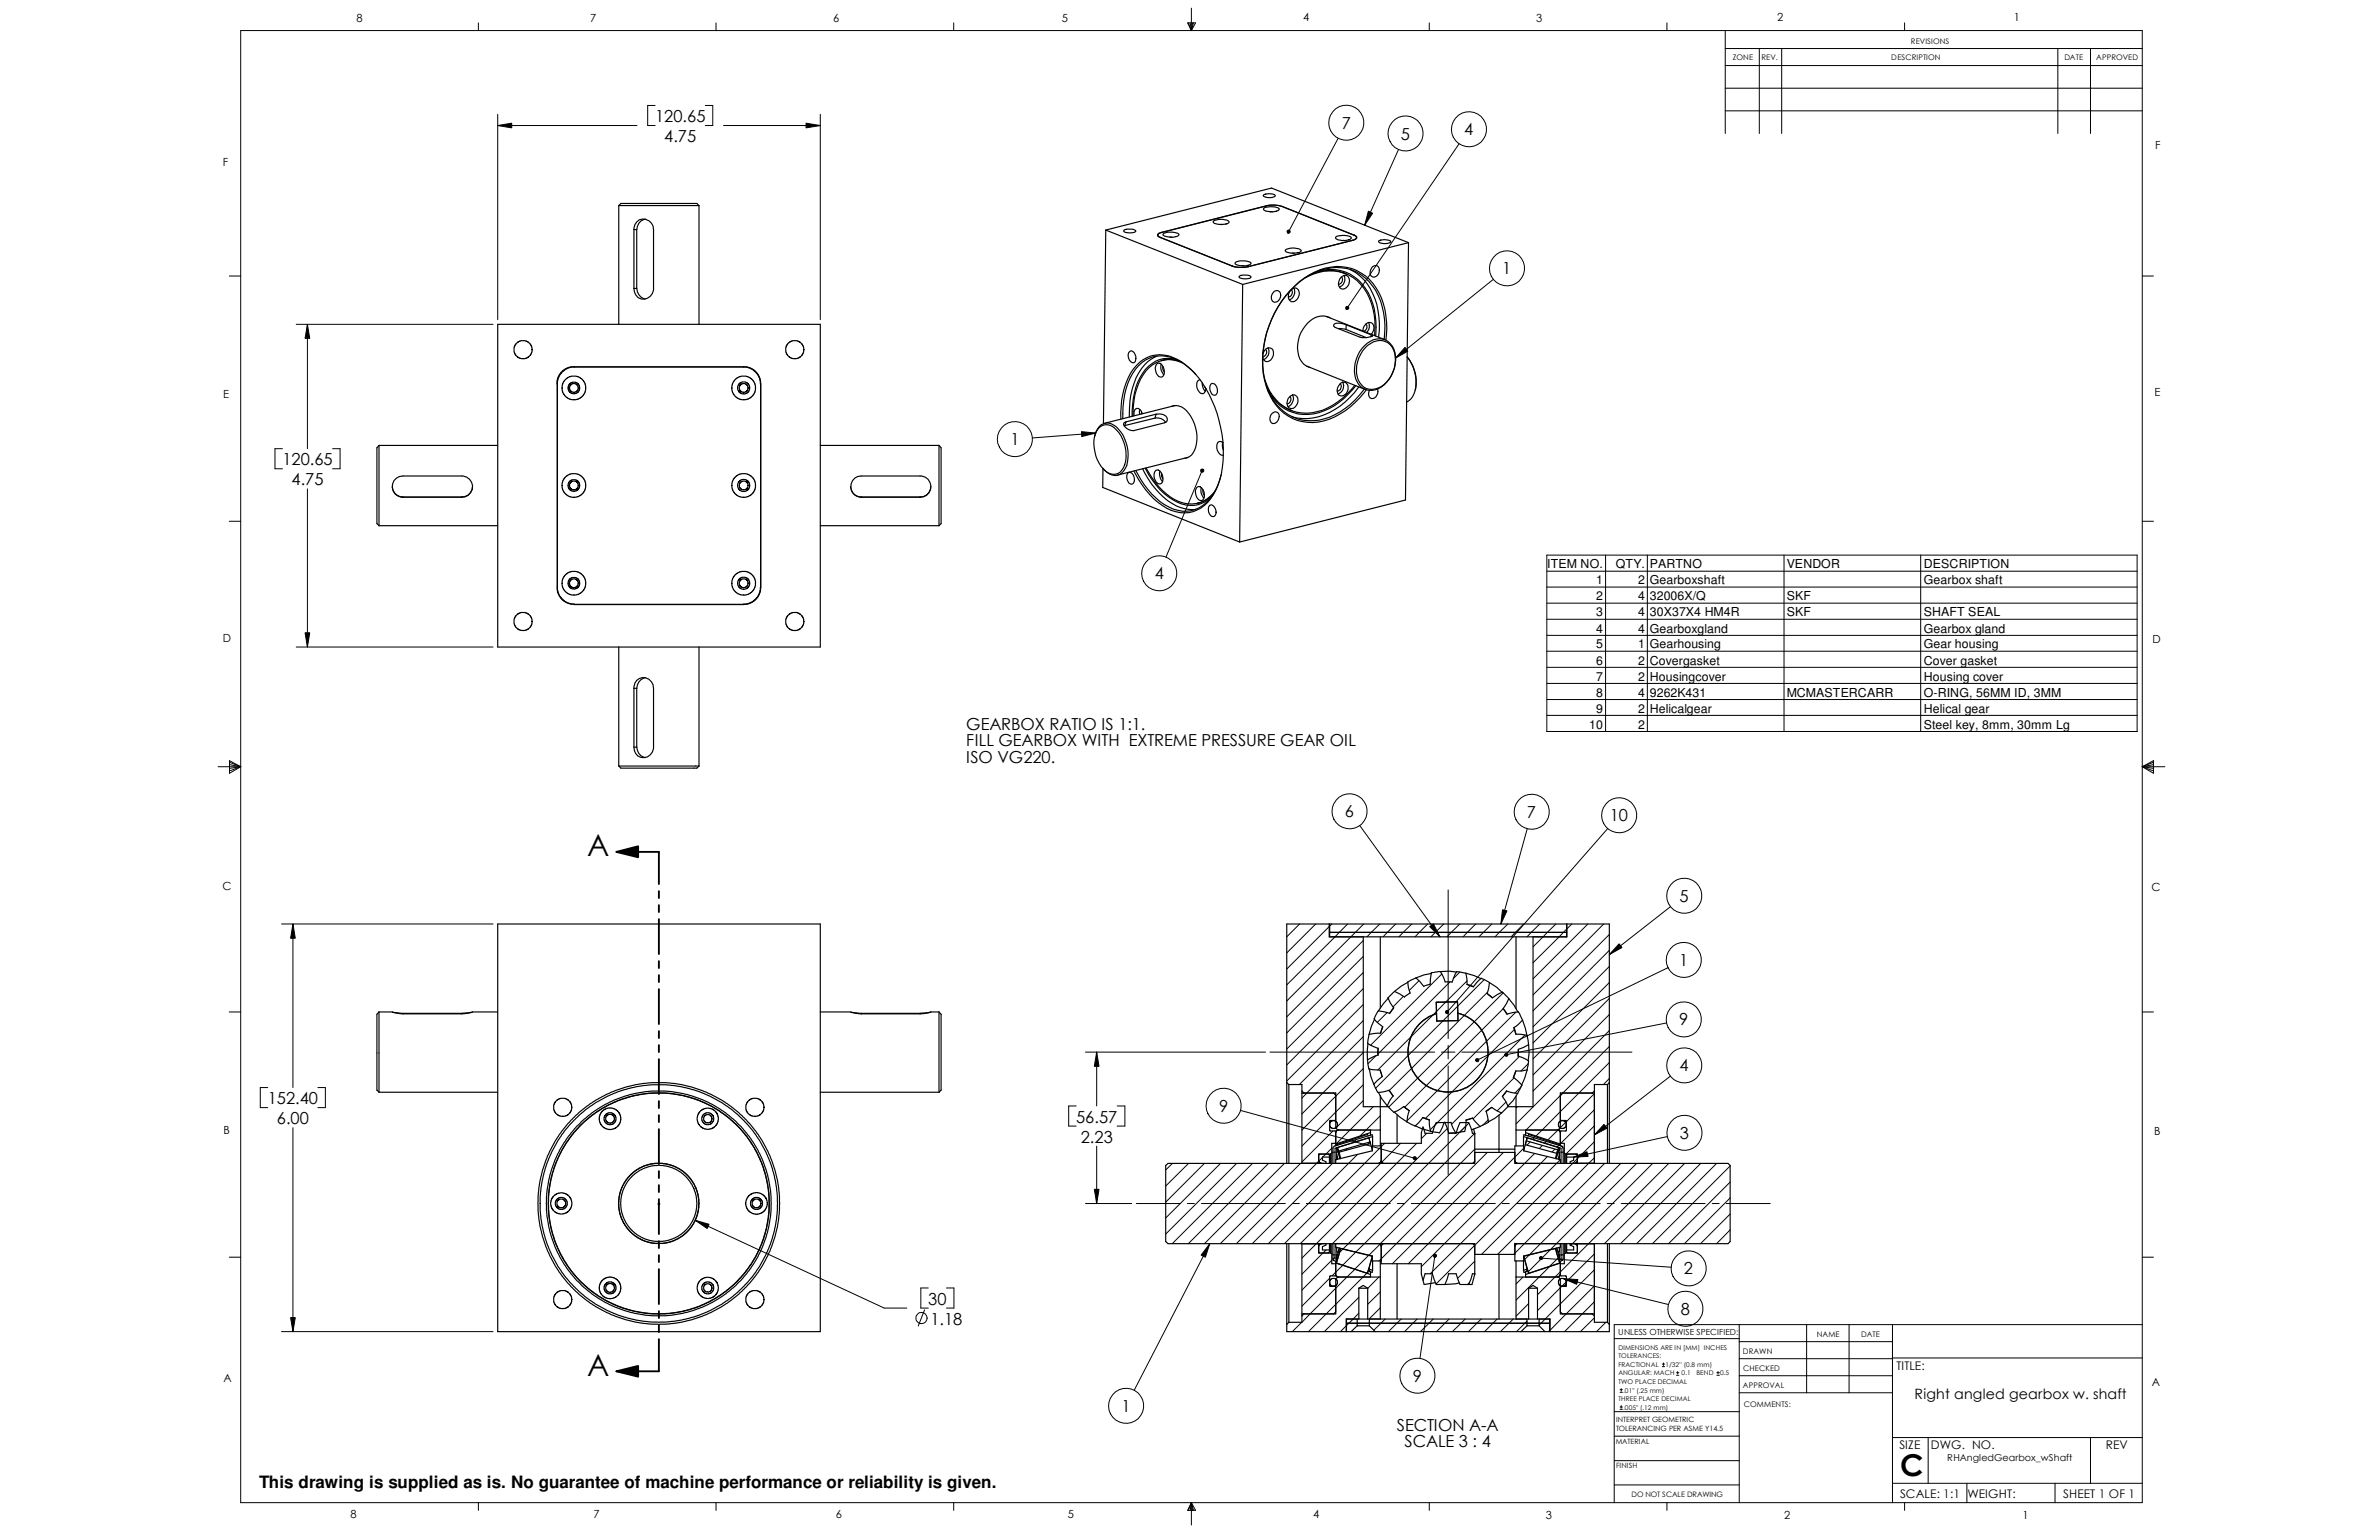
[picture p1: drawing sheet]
<svg xmlns="http://www.w3.org/2000/svg" width="432mm" height="279mm" viewBox="0 0 432 279" stroke-linecap="round" stroke-linejoin="round" font-family="sans-serif">
<defs><g id="words">
<g font-size="5.5">
<text x="106.6" y="155.4">A</text>
<text x="106.6" y="249.6">A</text>
<text x="344.9" y="267.7">C</text>
</g>
<text font-size="3.1" x="47" y="270">This drawing is supplied as is. No guarantee of machine performance or reliability is given.</text>
<g font-size="3">
<text x="118.9" y="22.1">120.65</text>
<text x="243.5" y="23.4">7</text>
<text x="120.6" y="25.8">4.75</text>
<text x="254.3" y="25.3">5</text>
<text x="265.8" y="24.6">4</text>
<text x="272.7" y="49.8">1</text>
<text x="183.4" y="80.8">1</text>
<text x="51.3" y="84.4">120.65</text>
<text x="52.9" y="88.1">4.75</text>
<text x="209.6" y="105.1">4</text>
<text x="175.4" y="132.5">GEARBOX RATIO IS 1:1.</text>
<text x="175.4" y="135.4">FILL GEARBOX WITH EXTREME PRESSURE GEAR OIL</text>
<text x="175.4" y="138.3">ISO VG220.</text>
<text x="244.1" y="148.3">6</text>
<text x="277.2" y="148.4">7</text>
<text x="292.2" y="149">10</text>
<text x="304.8" y="163.6">5</text>
<text x="304.8" y="175.3">1</text>
<text x="304.8" y="186.1">9</text>
<text x="304.8" y="194.4">4</text>
<text x="48.6" y="200.3">152.40</text>
<text x="50.2" y="204">6.00</text>
<text x="195.3" y="203.7">56.57</text>
<text x="221.3" y="201.7">9</text>
<text x="196.2" y="207.3">2.23</text>
<text x="304.9" y="206.6">3</text>
<text x="305.6" y="231.2">2</text>
<text x="168.5" y="236.7">30</text>
<text x="305.1" y="238.5">8</text>
<text x="168.9" y="240.3">1.18</text>
<text x="256.4" y="250.7">9</text>
<text x="203.6" y="256.2">1</text>
<text x="253.5" y="259.6">SECTION A-A</text>
<text x="254.9" y="262.5">SCALE 3 : 4</text>
</g>
<text font-size="2.6" x="347.5" y="253.7">Right angled gearbox w. shaft</text>
<g font-size="2.2">
<text x="280.8" y="103.1">ITEM NO.</text>
<text x="289.7" y="106">1</text>
<text x="293.3" y="103.1">QTY. PARTNO</text>
<text x="297.3" y="106">2 Gearboxshaft</text>
<text x="324.3" y="103.1">VENDOR</text>
<text x="349.2" y="106">Gearbox shaft</text>
<text x="349.2" y="103.1">DESCRIPTION</text>
<text x="289.7" y="108.9">2</text>
<text x="289.7" y="111.8">3</text>
<text x="297.3" y="108.9">4 32006X/Q</text>
<text x="297.3" y="111.8">4 30X37X4 HM4R</text>
<text x="324.3" y="108.9">SKF</text>
<text x="324.3" y="111.8">SKF</text>
<text x="349.2" y="111.8">SHAFT SEAL</text>
<text x="289.7" y="114.8">4</text>
<text x="289.7" y="117.6">5</text>
<text x="297.3" y="114.8">4 Gearboxgland</text>
<text x="297.3" y="117.6">1 Gearhousing</text>
<text x="349.2" y="114.8">Gearbox gland</text>
<text x="349.2" y="117.6">Gear housing</text>
<text x="289.7" y="120.6">6</text>
<text x="289.7" y="123.5">7</text>
<text x="297.3" y="120.6">2 Covergasket</text>
<text x="297.3" y="123.5">2 Housingcover</text>
<text x="349.2" y="120.6">Cover gasket</text>
<text x="349.2" y="123.5">Housing cover</text>
<text x="289.7" y="126.4">8</text>
<text x="289.7" y="129.3">9</text>
<text x="297.3" y="126.4">4 9262K431</text>
<text x="297.3" y="129.3">2 Helicalgear</text>
<text x="324.3" y="126.4">MCMASTERCARR</text>
<text x="349.2" y="129.3">Helical gear</text>
<text x="349.2" y="126.4">O-RING, 56MM ID, 3MM</text>
<text x="288.5" y="132.2">10</text>
<text x="297.3" y="132.2">2</text>
<text x="349.2" y="132.2">Steel key, 8mm, 30mm Lg</text>
<text x="344.2" y="248.6">TITLE:</text>
<text x="344.8" y="262.9">SIZE</text>
<text x="350.5" y="262.9">DWG. NO.</text>
<text x="382.2" y="263">REV</text>
<text x="344.9" y="271.7">SCALE: 1:1</text>
<text x="357.1" y="271.7">WEIGHT:</text>
<text x="374.5" y="271.7">SHEET 1 OF 1</text>
</g>
<g font-size="2">
<text x="64.7" y="3.9">8</text>
<text x="107.1" y="3.9">7</text>
<text x="151.2" y="3.9">6</text>
<text x="192.7" y="3.9">5</text>
<text x="236.6" y="3.9">4</text>
<text x="278.8" y="3.9">3</text>
<text x="322.5" y="3.9">2</text>
<text x="365.5" y="3.9">1</text>
<text x="391.2" y="27.1">F</text>
<text x="40.4" y="30.1">F</text>
<text x="391" y="71.9">E</text>
<text x="40.5" y="72.1">E</text>
<text x="40.4" y="116.5">D</text>
<text x="390.7" y="116.7">D</text>
<text x="40.4" y="161.5">C</text>
<text x="390.5" y="161.7">C</text>
<text x="40.6" y="205.8">B</text>
<text x="391" y="205.9">B</text>
<text x="40.6" y="250.8">A</text>
<text x="390.6" y="251.5">A</text>
<text x="63.6" y="275.5">8</text>
<text x="107.7" y="275.5">7</text>
<text x="151.7" y="275.5">6</text>
<text x="193.8" y="275.5">5</text>
<text x="238.3" y="275.5">4</text>
<text x="280.6" y="275.5">3</text>
<text x="323.8" y="275.5">2</text>
<text x="367.1" y="275.5">1</text>
</g>
<text font-size="1.7" x="353.4" y="265.1">RHAngledGearbox_wShaft</text>
<text font-size="1.5" x="293.7" y="242.2">UNLESS OTHERWISE SPECIFIED:</text>
<g font-size="1.4">
<text x="314.5" y="10.9">ZONE</text>
<text x="319.7" y="10.9">REV.</text>
<text x="343.3" y="10.9">DESCRIPTION</text>
<text x="346.8" y="8">REVISIONS</text>
<text x="374.7" y="10.9">DATE</text>
<text x="380.5" y="10.8">APPROVED</text>
<text x="316.4" y="245.6">DRAWN</text>
<text x="329.8" y="242.5">NAME</text>
<text x="337.8" y="242.6">DATE</text>
<text x="316.4" y="251.8">APPROVAL</text>
<text x="316.4" y="248.8">CHECKED</text>
<text x="316.5" y="255.3">COMMENTS:</text>
<text x="296.1" y="271.6">DO NOT SCALE DRAWING</text>
</g>
<g font-size="1.3">
<text x="293.3" y="262">MATERIAL</text>
<text x="293.3" y="258">INTERPRET GEOMETRIC</text>
<text x="293.3" y="259.7">TOLERANCING PER ASME Y14.5</text>
<text x="293.3" y="266.4">FINISH</text>
</g>
<g font-size="1.2">
<text x="293.8" y="244.9">DIMENSIONS ARE IN [MM] INCHES</text>
<text x="293.8" y="246.5">TOLERANCES:</text>
<text x="293.8" y="248">FRACTIONAL</text>
<text x="293.8" y="249.6">ANGULAR: MACH</text>
<text x="293.8" y="251.1">TWO PLACE DECIMAL</text>
<text x="302.3" y="248">1/32'' (0.8 mm)</text>
<text x="305.2" y="249.6">0.1</text>
<text x="307.9" y="249.6">BEND</text>
<text x="312.2" y="249.6">0.5</text>
<text x="293.8" y="254.2">THREE PLACE DECIMAL</text>
<text x="294.6" y="252.6">.01&quot; (.25 mm)</text>
<text x="294.6" y="255.8">.005&quot; (.12 mm)</text>
</g>
</g></defs>
<g fill="none" stroke="#000" stroke-width=".18">
<path d="M43.7 5.5h345.1v267.1h-345.1zM86.8 4.1v1.4M118.9 19.1h-1.3v3.7h1.3M128 19.1h1.4v3.7h-1.4M130 4.1v1.4M173.1 4.1v1.4M215.6 4.1h1.4l-.8 1.4zM215.7 4.1l.5 1.4M216 4.1l.2 1.4M216.2 1.5v4M216.5 4.1l-.3 1.4M216.6 4.1l-.4 1.4"/>
<path d="M259.4 4.1v1.4M302.6 4.1v1.4M313.1 11.9h75.7M313.1 16h75.7M313.1 8.8h75.7M313.1 5.5v18.7M319.3 8.8v15.4M323.4 8.8v15.4M345.7 4.1v1.4M373.5 8.8v15.4M379.4 8.8v15.4M90.3 22.8l2.6-.4v.8z"/>
<path d="M90.3 22.8h25.3M90.3 20.7v37.3M131.3 22.8h17.6M146.3 22.4l2.6 .4-2.6 .4zM148.9 20.7v37.3M242.9 25.1l-9 16.9M248.4 38.3l.7 .4-1.4 2.2zM253.8 27.1l-6.1 13.8M264.8 26.1l-20.3 29.8M313.1 20.1h75.7M41.6 50.1h2.1M53.8 58.8h35.7"/>
<path d="M55.8 58.8l.4 2.6h-.8zM55.8 58.8v22.6M233.7 41.8a.29 .29 0 0 1 .4 .1 .29 .29 0 0 1-.1 .4h-.2l.1-.3-.1 .3-.2-.2zM244.3 55.6a.29 .29 0 0 1 .4 .1 .29 .29 0 0 1 0 .4 .29 .29 0 0 1-.4 0l.2-.2-.2 .2v-.1zM271.1 50.7l-17.8 14.3M388.8 50.1h2.1M196.3 78.3l2.6 .3-2.6 .6zM198.9 78.6l-11.5 .9M255 63l.5 .7-2.2 1.3zM41.6 94.6h2.1M51.3 81.4h-1.4v3.6h1.4M55.8 88.7v28.7"/>
<path d="M60.4 81.4h1.3v3.6h-1.3M217.9 85.3l.4-.2-.1 .3 .1-.3 .2 .2v.2l-.3 .2-.3-.2zM218.2 85.4l-6.6 15.7M388.8 94.6h2.1M53.8 117.4h35.7M55.4 114.8h.8l-.4 2.6zM280.8 100.7h107.1v32h-107.1zM280.8 103.6h107.1M280.8 106.5h107.1M280.8 109.4h107.1M280.8 112.4h107.1M280.8 115.3h107.1"/>
<path d="M280.8 118.2h107.1M291.4 100.7v32M299 100.7v32M323.8 100.7v32M348.6 100.7v32M39.6 139.1h4.1M41.7 138l2 1.1-2 1.2zM41.7 138.3l2 .8M41.7 138.7l2 .4M43.7 139.1l-2 .8M43.7 139.1l-2 .3M280.8 121.1h107.1"/>
<path d="M280.8 124h107.1M280.8 126.9h107.1M280.8 129.8h107.1M388.8 139.1h4.1M388.8 139.1l2.1 .3M388.8 139.1l2.1 .8M388.8 139.1l2.1-1.1v2.3zM390.9 138.7l-2.1 .4M390.9 138.3l-2.1 .8M246.8 149.8l14.6 20.2M277.2 150.4l-4.8 17.2M291.8 150.3l-29.1 33.3"/>
<path d="M51.1 167.6h38.4M53.2 167.6l.4 2.6h-.9zM53.2 167.6v29.7M235.9 167.6l-2.3 2.4M238.8 167.6l-5.2 5.3M241.3 168.1l-7.7 7.7M241.7 167.6l-.4 .4M244.6 167.6l-11 11.1M247.4 170.6l-13.8 13.9M247.4 173.5l-13.8 13.9M247.4 176.4l-13.8 13.9M247.4 179.4l-13.8 13.8"/>
<path d="M247.5 167.6l-13.9 14M250.4 167.6l-2.3 2.4M253.3 167.6l-2.3 2.4M256.2 167.6l-2.3 2.4M257.6 177.9l-1.8 1.8M259.1 167.6l-2.3 2.4M259.5 168.1l.7-.5 1.2 2.4zM261.7 176.7l-12.9 13M262 167.6l-2.3 2.4M262.8 161.5v26.9M263.2 178.1l-13.1 13.1M265 167.6l-2.4 2.4"/>
<path d="M265 176.4l-1.2 1.1M266.3 178l-3.9 3.8M267.8 167.6l-2.2 2.4M269.4 177.8l-19.7 19.6M270.8 167.6l-2.4 2.4M272.7 165.1l.8 .2-1.1 2.3zM273.7 167.6l-2.3 2.4M276.6 167.6l-2.3 2.4M279.5 167.6l-2.3 2.4M282.4 167.6l-4.1 4.2M284.4 168.6l-6.1 6.1M285.3 167.6l-.9 .9"/>
<path d="M288.2 167.6l-9.9 10M291.1 167.6l-12.8 12.9M292.1 169.5l-13.8 13.9M292.1 175.3l-13.8 13.9M292.1 178.3l-13.8 13.8M292.1 172.4l-13.8 13.9M293.9 171.2l.5 .7-2.3 1.3zM302.8 175.6l-34.7 16.7M303.2 164.5l-11.1 8.7M41.6 183.6h2.1M48.6 197.3h-1.4v3.7h1.4M57.7 197.3h1.4v3.7h-1.4"/>
<path d="M197 190.9h32.7M199.1 190.9l.4 2.6h-.9zM199.1 190.9v9.8M230.5 190.9h29.9M237.2 198.3l-.9 .9M240.1 198.3l-3.8 3.8M247.4 182.2l-13.8 13.9M247.4 191l-7.3 7.3M247.4 193.9l-11.1 11.1M247.4 199.7l-4.9 4.9M247.4 196.8l-11.1 11.1M247.4 185.2l-11.6 11.6"/>
<path d="M247.4 188.1l-10.2 10.2M249.8 191.5l-1.5 1.5M251.8 183.7l-1.8 1.8M254.7 180.8l-1.8 1.9M261.6 190.9h2.5M262.4 181.8l-12.3 12.3M262.4 183.4l.2-.1 .2 .1 .1 .4-.2 .1-.2-.1 .2-.2-.2 .2zM262.8 189.7v2.4M262.8 193.4v19.7M265.3 190.9h30.9M267.8 192.2l.4-.1 .2 .3-.1 .2h-.2l-.2-.2 .2-.1-.2 .1zM270 180l-17.9 17.9"/>
<path d="M272.8 180.1l-20.7 20.8M272.9 183l-18 17.9M273.2 191.2a.28 .28 0 0 1 .4 0 .28 .28 0 0 1-.1 .4 .28 .28 0 0 1-.4-.2l.3-.1-.3 .1zM273.3 199.9l-1.6 1.6M274.8 195.6l-7.4 7.4M274.9 186.7l-16.2 16.2M275.1 183.6l-19.7 19.8M275.8 191.7l-12.3 12.3M276.1 197.1l-1.1 1.2M276.8 187.8l-17.2 17.2M277.4 193l-1.3 1.3M283.2 198.8l-6.3 6.3"/>
<path d="M286.6 198.3l-7.8 7.8M289.4 198.4l-5.1 5.1M292.1 181.1l-13.8 13.9M292.1 187l-16.9 16.9M292.1 189.9l-8.9 8.9M292.1 192.8l-5.5 5.5M292.1 184.1l-13.8 13.9M292.1 195.7l-1.1 1.1M302.5 185.6l-29.1 5.7M303.2 195.2l-13.8 10.7M388.8 183.6h2.1M53.2 204.6v37"/>
<path d="M119.5 218.4h.3M119.5 218.2l.3 .3M119.6 218.2v.3M119.7 218.2l-.3 .3M195.3 200.7h-1.3v3.6h1.3M197 218.4h8.4M198.6 215.8h.9l-.4 2.6zM199.1 207.9v10.5M202.8 200.7h1.4v3.6h-1.4M206.2 218.4h8M212.8 211.1l-1.2 1.2M215.5 218.4h1.3"/>
<path d="M215.7 211.1l-4.1 4.1M218.1 218.4h15.2M218.6 211.1l-7 7M221.5 211.1l-9.9 9.9M224.5 211.1l-12.9 12.8M225.2 201.5l31.6 8.6M227.3 211.1l-14.5 14.5M230.3 211.1l-14.6 14.5M233.1 211.1l-14.5 14.5M234.6 218.4h1.2M236.1 211.1l-14.6 14.5M237.1 218.4h15.2"/>
<path d="M239 211.1l-14.6 14.5M240 210l-1 1M241.7 208.3l-1.6 1.6M241.9 211.1l-14.6 14.5M241.9 205.2l-5.6 5.6M242.5 210.4l-.1 .1M244.6 208.4l-.4 .3M246.2 206.7l-.6 .6M246.4 209.5l-16.2 16.1M248.6 207.2l-.4 .4M249.3 200.8l-6.8 6.8M250.5 202.4l-3.7 3.7"/>
<path d="M250.6 211.1l-14.6 14.5M251.3 207.4l-18.2 18.2M253.6 218.4h1.3M254.2 207.4l-3.4 3.4M256.2 218.4h15.2M256.5 210l.3-.2 .2 .2v.2l-.2-.1 .2 .1a.28 .28 0 0 1-.3 .2 .28 .28 0 0 1-.2-.4zM257.1 207.4l-18.2 18.2M259 205.6l-1 1M262.7 204.8l-20.8 20.8M266.6 203.8l-23.5 23.4M267.7 205.6l-24 23.9M267.7 208.5l-17.2 17.1"/>
<path d="M270 209.1l-19.7 19.7M270.1 203.2l-1 1M272.7 218.4h1.2M272.9 209.1l-20.2 20.2M275.2 218.4h15.2M275.4 200.8l-.2 .2M276.6 208.3l-21 21M277.7 207.2l-.5 .6M278.5 206.4l-.3 .3M278.5 209.3l-20.5 20.5M280 207.8l-.6 .6M280.7 207.1l-.3 .3"/>
<path d="M280.8 209.8l-21.2 21.3M282.2 208.5l-.5 .5M282.9 207.8l-.3 .3M283.2 210.4l-15.5 15.5M283.2 204.6l-2.2 2.2M283.2 207.5v.1M284.2 203.6l-1 1M285.6 209.9l2.4-.9 .2 .8zM288.3 211.1l-16.5 16.5M289.4 201.3l-6.1 6.1M289.4 207.1l-20.5 20.5M289.4 204.3l-5.2 5.1"/>
<path d="M289.4 210.1l-1 .9M291.1 204l.6 .7-2.3 1.2zM291.3 211.1l-16.6 16.5M291.7 218.4h1.3M294.2 211.1l-17.5 17.4M294.3 218.4h15.2M297.1 211.1l-15.7 15.6M300 211.1l-14.9 14.8M302.6 206.2l-17 3.7M302.9 211.1l-14.6 14.5M305.8 211.1l-14.6 14.5M308.7 211.1l-14.6 14.5"/>
<path d="M310.8 218.4h1.2M311.6 211.1l-14.5 14.5M313.3 218.4h8M314 211.5l-14.1 14.1M314 214.5l-11.1 11.1M314 217.3l-8.3 8.3M41.6 228.1h2.1M52.7 239.1h.9l-.4 2.5zM126.2 221.4l2.5 .7-.3 .8zM126.2 221.4l34.3 15.9h4.1M167.8 237.7l-1.1 2.9M168.5 233.7h-1.4v3.6h1.4"/>
<path d="M171.8 233.7h1.3v3.6h-1.3M219.6 225.6l-.8 2.5-.8-.4zM219.6 225.6l-13.7 26.6M236.3 239.9l-1.7 1.7M238.9 225.7l-2.6 2.6M240.7 226.8l-4.4 4.4M241.3 231.9l-5 5.1M241.7 228.6l-5.4 5.5M242.3 228l-.4 .4M243.7 229.6l-1.9 1.9M245.9 230.3l-9.6 9.6M246.6 238.3l-2.2 2.2"/>
<path d="M246.6 235.4l-6.2 6.2M248.2 230.8l-10.7 10.8M248.4 227.8l-2.5 2.5M248.7 230.3l-.2 .2M250.3 231.7l-2.1 2.1M250.5 225.7l-2 2.1M250.5 237.3l-2 2M250.5 234.4l-2.3 2.2M251.4 239.3l-2.1 2M254.3 239.3l-2.3 2.3M257.2 239.3l-2.3 2.3M260.1 239.3l-2.3 2.3"/>
<path d="M260.2 227.7l.3-.2-.1 .3 .1-.3a.28 .28 0 0 1 .2 .5 .28 .28 0 0 1-.5-.1zM260.4 227.8l-2.7 18.7M263 239.3l-2.3 2.3M265.9 239.3l-2.3 2.3M266.7 232.7l-.3 .3M267.6 226l-7 7M267.7 228.8l-3.2 3.1M268.9 239.3l-2.4 2.3M271.7 239.3l-2.2 2.3M274.7 239.3l-2.4 2.3M276.4 231.7l-1.2 1.3M276.6 228.7l-.2 .1"/>
<path d="M276.9 231.2h.1M277.2 239.7l-1.9 1.9M277.5 236.5l-2.3 2.3M279.4 228.1a.28 .28 0 0 1 .5 0 .28 .28 0 0 1-.1 .4l-.3-.1-.1-.2 .3 .1zM279.7 228.3l23.7 1.6M281.3 229.8l-6.1 6.1M281.4 226.7l-4 4.1M282.8 228.2l-1.5 1.5M283.2 236.5l-3.8 3.9M283.4 227.7h-.1M283.8 232l2.6 .2-.2 .8zM283.8 232l19.1 4.7"/>
<path d="M288.3 225.7l-9.2 9.2M289.4 227.5l-10.3 10.3M289.4 230.4l-6.2 6.2M289.4 236.2l-5.4 5.4M289.4 233.3l-8.1 8M289.4 239.1l-2.5 2.5M291.5 239.9l-1.7 1.7M314 220.3l-5.3 5.3M314 223.1l-2.4 2.5M388.8 228.1h2.1M51.1 241.6h38.4M244.3 240.5l-1 1.1"/>
<path d="M281.3 241.4l-.2 .2M293 242.9h22.7M293 256.1h22.7M294 252.6h.5M294 252.1h.5M294 255.7h.5M294 255.3h.5M294.3 251.9v.5M294.3 255v.5M301.7 247.9h.4M301.7 247.5h.4M301.9 247.3v.4"/>
<path d="M304.3 249.5h.4M304.3 249h.4M304.5 248.8v.5M311.6 249.5h.5M311.6 249h.5M311.8 248.8v.5M315.7 240.3v32.3M315.7 249.6h27.8M315.7 246.5h27.8M315.7 243.4h27.8M315.7 252.7h27.8M327.9 240.3v12.4"/>
<path d="M335.6 240.3v12.4M343.5 240.3v32.3M343.5 246.4h45.3M388.8 240.3h-95.8v32.3M86.8 272.6v1.4M130 272.6v1.4M173.1 272.6v1.4M216.2 272.6v4.1M216.2 272.6l.8 1.4h-1.4zM216.2 272.6l.4 1.4M216.2 272.6l-.5 1.4M216.2 272.6l-.2 1.4"/>
<path d="M216.2 272.6l.3 1.4M259.4 272.6v1.4M293 269.4h22.7M293 265h22.7M293 260.6h22.7M302.6 272.6v1.4M343.5 269.1h45.3M343.5 260.8h45.3M345.7 272.6v1.4M350 260.8v8.3M357 269.1v3.5M373 269.1v3.5"/>
<path d="M379.4 260.8v8.3"/>
<circle cx="244.3" cy="22.3" r="3.2"/>
<circle cx="255.1" cy="24.2" r="3.2"/>
<circle cx="266.6" cy="23.5" r="3.2"/>
<circle cx="273.5" cy="48.7" r="3.2"/>
<circle cx="184.2" cy="79.7" r="3.2"/>
<circle cx="210.4" cy="104" r="3.2"/>
<circle cx="244.9" cy="147.2" r="3.2"/>
<circle cx="278" cy="147.3" r="3.2"/>
<circle cx="293.9" cy="147.9" r="3.2"/>
<circle cx="305.6" cy="174.2" r="3.2"/>
<circle cx="305.7" cy="162.5" r="3.2"/>
<circle cx="305.6" cy="185" r="3.2"/>
<circle cx="305.7" cy="193.3" r="3.2"/>
<circle cx="222.1" cy="200.6" r="3.2"/>
<circle cx="305.7" cy="205.5" r="3.2"/>
<circle cx="167.2" cy="239.1" r="1.03"/>
<circle cx="305.9" cy="237.4" r="3.2"/>
<circle cx="306.5" cy="230.1" r="3.2"/>
<circle cx="204.4" cy="255.1" r="3.2"/>
<circle cx="257.3" cy="249.6" r="3.2"/>
</g>
<g fill="none" stroke="#000" stroke-width=".21">
<path d="M112.3 37.3v21.5M112.3 37.3l.4-.4h13.8l.4 .4M112.3 37.3h14.6M117.1 39.8a1.87 1.87 0 0 0-1.5 1.9M126.9 37.3v21.5M229.3 35.4a2.01 2.01 0 0 1 2.2 .1 1.9 1.9 0 0 1-2.2 0zM229.4 37.8a3.2 3.2 0 0 1 2.8 0v.2a2.36 2.36 0 0 1-2.9-.1zM229.8 37.3l1.6-.1 1.3 .3M229.8 37.3h.1M229.8 37.3l-19 4.9M230.5 38.4h.4M232.7 37.5h.1"/>
<path d="M232.7 37.5l13.1 5.2M90.3 58.8h58.6v58.6h-58.6zM115.1 41.7a1.78 1.78 0 0 1 1.7-2 1.78 1.78 0 0 1 1.8 2v10.6a1.79 1.79 0 0 1-1.8 2 1.79 1.79 0 0 1-1.7-2M115.1 41.7v10.6M115.1 41.7h.5M115.1 52.3h.5M115.6 52.3a2.08 2.08 0 0 0 1.5 2M115.6 41.7v10.6M200.7 41.7l24.9 9.9M200.7 41.7l30.1-7.6 24.9 9.9M200.7 41.7l-.4 35.2M204 41.8a1.89 1.89 0 0 1 2.2 .2 2.13 2.13 0 0 1-2.2 0z"/>
<path d="M210.1 42.6v.2M210.6 43.1l-.5-.4 .1-.2 .4-.3 19.2-4.8a4.9 4.9 0 0 1 2.9 .1l13.3 5.3 .2 .3-.7 .5M210.6 43.1h.1M210.6 43.1l13 5.2M210.8 42.2l-.5 .1-.2 .3 .2 .4 13.3 5.3M210.8 42.2h.1M211.2 42.4a3.1 3.1 0 0 1 2.8 .1v.1a2.41 2.41 0 0 1-2.9-.1zM212.3 43l.4 .1M220.3 40.1a3.1 3.1 0 0 1 2.8 .1v.1a2.11 2.11 0 0 1-2.1 .4 .82 .82 0 0 1-.8-.4zM221.4 40.7h.4M223.6 48.3l1 .2 1.9-.1M223.6 48.3l1.4 .2 1.5-.1"/>
<path d="M223.6 48.3h.1M224.2 47.6a3.1 3.1 0 0 1 2.8 .1l.1 .1a2.41 2.41 0 0 1-2.9 0zM224.9 50.2a2.08 2.08 0 0 1 2.1 0l.1 .1a2.03 2.03 0 0 1-2.2-.1zM225.4 48.2l.4 .1M225.6 51.6l-.6 46.7M226.5 48.4h.1M231.3 52.9a.78 .78 0 0 1 1 0 .78 .78 0 0 1 .1 1 .87 .87 0 0 1-.6 .8 .87 .87 0 0 1-1-.3 1.37 1.37 0 0 1 .5-1.5zM233.3 45.3a2.87 2.87 0 0 1 2.8 .1l.1 .1a2.11 2.11 0 0 1-2.1 .4 .82 .82 0 0 1-.8-.4zM234.4 52.6a.87 .87 0 0 1 1.1-.2 .87 .87 0 0 1 .3 1.2 1.18 1.18 0 0 1-1.7 1 1.46 1.46 0 0 1 .1-1.9M234.4 52.5a.82 .82 0 0 1-.6 1.4M234.5 45.9h.4M234.8 52.3a1.55 1.55 0 0 1-.8 2.1"/>
<path d="M236.9 50.4a8.2 8.2 0 0 1 9.4 .5 11.6 11.6 0 0 1 3.2 10M238.2 49.7a7.9 7.9 0 0 1 6.2 0M239.2 49.2a7.7 7.7 0 0 1 9.6 4.8 14.7 14.7 0 0 1 .9 7M240.7 57.4l10.7 4.2M241.4 57.7a3.5 3.5 0 0 0-4.5 1.4 5.7 5.7 0 0 0-.6 6.5 2.5 2.5 0 0 0 1.5 1.1M242.4 43a3.2 3.2 0 0 1 2.8 .1l.1 .1a2.36 2.36 0 0 1-2.9-.1zM242.9 59.6l1.4 .2M243.4 50.3a.88 .88 0 0 1 1.2-.2 .88 .88 0 0 1 .3 1.1 1.18 1.18 0 0 1-1.7 1.1 1.51 1.51 0 0 1 .2-2zM243.5 50.2a.79 .79 0 0 1 .1 .9 .79 .79 0 0 1-.6 .5M243.6 43.6h.4M243.7 49.4l.5 .3M244 50a1.61 1.61 0 0 1-.9 2.1"/>
<path d="M244.3 59.8l3.7 1.5M244.3 58.9l-.7-.2a1.54 1.54 0 0 0-1.5 .3v.2l.2 .2 4.5 1.8a3.8 3.8 0 0 0 2.3-.2l-.2-.3M244.3 58.9l4.6 1.8M244.3 58.9v.9M245.1 48.9a9.6 9.6 0 0 1 5 7.4 15.4 15.4 0 0 1 .1 4.9M245.5 43.6l-19 4.8M245.8 42.7l.5 .3a.58 .58 0 0 1-.8 .6M245.8 42.7h.1M246.2 43.1v.2M247.9 58.8a.81 .81 0 0 1-.4 1.3M248.4 58.5a1.5 1.5 0 0 1-.3 1.8M248.4 58.5a1.57 1.57 0 0 0-1 1.6"/>
<path d="M248.4 58.5a1.1 1.1 0 0 1 1 .8 1.1 1.1 0 0 1-.4 1.2l-.1 .2M249.2 48.3a.77 .77 0 0 1 1 .1 .77 .77 0 0 1 .1 1 .89 .89 0 0 1-.6 .8 .89 .89 0 0 1-.9-.3 1.6 1.6 0 0 1 .4-1.6zM250.2 43.7a2.08 2.08 0 0 1 2.2 .2 1.9 1.9 0 0 1-2.2 0zM255.7 44l-30.1 7.6M255.7 44l-.6 46.7-30.1 7.6M101.1 69.6l.2-1.1 .6-1 .6-.5 1.2-.5h31.8l1.1 .5 .7 .5 .6 1 .2 1.1v37l-.2 1.1-.6 1-1.2 .8-1.1 .2h-30.8M101.1 69.6v37.5l.4 1 .7 .8 1 .6 1 .1M101.9 67.6l.7-.6 1.2-.4h31.6l1.2 .4 .6 .6 .6 .9 .2 1.2v36.9l-.2 1.1-.8 1.1-.9 .6-1.1 .2h-30.7l-1.2-.2-1.2-.8-.6-.9-.1-.7v-37.8l.1-.7zM198.7 79.2a2.89 2.89 0 0 1 2-2.4 3.6 3.6 0 0 1 3.1 2.2 6.9 6.9 0 0 1 .5 6 2.11 2.11 0 0 1-3.8 .3l-.3-.3M199.3 77.8a2.05 2.05 0 0 1 3.3 .2 6.2 6.2 0 0 1 1 7.3 2.05 2.05 0 0 1-3.3-.2 6.8 6.8 0 0 1-1.3-6.8zM203.5 76.1a14.9 14.9 0 0 1 2.2-9.1 5.9 5.9 0 0 1 8-1.8 15.9 15.9 0 0 1 6.8 8.6 20.9 20.9 0 0 1 .6 14.1 7.2 7.2 0 0 1-5.3 5.1 7.8 7.8 0 0 1-6.4-2.5 18.7 18.7 0 0 1-3.6-5M204.1 77.2l-.1 .1"/>
<path d="M204.4 76.5l-.3 .7M205 63.8a.53 .53 0 0 1 .9 .2 1.46 1.46 0 0 1 0 1.8 1.2 1.2 0 0 1-1.1-.7 1.2 1.2 0 0 1 .2-1.3zM206.9 74.3l-.1 .9M207.2 74.7v.4M207.3 75.1v-.3a.72 .72 0 0 0-.6-.7 .72 .72 0 0 0-.8 .5l-.1 .8M209.6 75.9a1.86 1.86 0 0 1 2 .7M209.6 75.9l-5.5 1.3M209.8 75.1h.2a1.45 1.45 0 0 1 1.9 1l-.2 .5-.3 .1-5.5 1.4a1.9 1.9 0 0 1-2-1.1l.1-.2 .4-.3M209.8 75.1l-5.4 1.4M209.8 75.1l-.2 .8M209.9 66.1a.74 .74 0 0 1 .8-.1 .74 .74 0 0 1 .5 .6 1.32 1.32 0 0 1-.3 1.8 1.23 1.23 0 0 1-1.2-1.3v-.3zM210 64.6a7.5 7.5 0 0 0-4.1 4.9 16.3 16.3 0 0 0-.9 6.1"/>
<path d="M210.7 65.4a5 5 0 0 1 3.3 .1M210.8 66.1l-.1 .1a1.94 1.94 0 0 0 .5 1.8M211.1 66.5v.5l.2 .5M211.3 65.3l-.4 .1M212.7 73.7a2.69 2.69 0 0 1 3.1 1.3 6.5 6.5 0 0 1 .5 7.5l-.8 .6h-.4M213.3 73.6l-12.8 3.2M213.4 65.2a5.6 5.6 0 0 0-6.5 3.3 14.5 14.5 0 0 0-1.4 7M214.6 65.8a5.6 5.6 0 0 0-7.6 3 13.5 13.5 0 0 0-1.3 6.7M217 67.9a8.6 8.6 0 0 0-6.9-3.3 6.4 6.4 0 0 0-5 4 15.3 15.3 0 0 0-1.3 7.3M217.8 68.9a1.11 1.11 0 0 0-.5 1.6 1.22 1.22 0 0 0 1.1 .9 .84 .84 0 0 0 .2-1.3M218.2 69.5l.1 .7 .5 .8M219.8 69.7a.82 .82 0 0 1 1.1 .9 .68 .68 0 0 1 0 .9 .68 .68 0 0 1-.9 0l-.2-.3a1.46 1.46 0 0 1 0-1.5z"/>
<path d="M229.6 68.9a7.8 7.8 0 0 0 11.4 5.1 13.7 13.7 0 0 0 4.9-4.1M229.7 63.4a.8 .8 0 0 1-.5 1.3M230 70.3a7.8 7.8 0 0 0 4.6 4.2M230.2 63.1a1.39 1.39 0 0 0-1 1.1M230.2 63.1a.9 .9 0 0 1 .9 1.3 1.14 1.14 0 0 1-1.6 1l-.3-.5M230.2 63.1a1.49 1.49 0 0 1-.9 2.1M230.8 75.1a.78 .78 0 0 1 1-.3 .78 .78 0 0 1 .3 1.1 .93 .93 0 0 1-1.3 .8 1.25 1.25 0 0 1 0-1.6zM233.8 74.3l.5 .2M234.1 72a.89 .89 0 0 1 1.1-.2 .89 .89 0 0 1 .4 1.1 1.2 1.2 0 0 1-1.7 1.1 1.46 1.46 0 0 1 .2-2zM234.1 71.9a.86 .86 0 0 1-.5 1.4M234.6 71.7a1.61 1.61 0 0 1-.8 2.1M237.2 66.4l10.6 4.3"/>
<path d="M243.2 69.7a.89 .89 0 0 1 1.1-.2 .89 .89 0 0 1 .4 1.1 1.07 1.07 0 0 1-.7 1.1 1.07 1.07 0 0 1-1.2-.3 1.5 1.5 0 0 1 .4-1.7zM243.2 69.6a.82 .82 0 0 1-.5 1.4M243.7 69.3a1.55 1.55 0 0 1-.8 2.2M246.1 70a13.1 13.1 0 0 1-7.7 5.1 7.6 7.6 0 0 1-8-3.7M246.6 70.2a13.1 13.1 0 0 1-9.2 5.7 7.9 7.9 0 0 1-3-.3M247.6 62.7a3.3 3.3 0 0 1 4.4-.7 4.5 4.5 0 0 1 1.1 4.8 5 5 0 0 1-4.6 4 3.3 3.3 0 0 1-2.7-3.4 6.6 6.6 0 0 1 1.8-4.7zM247.8 63.1a3.1 3.1 0 0 1 4.5-.5 5.1 5.1 0 0 1-.2 6.1 3.5 3.5 0 0 1-4.6 1.5 4.7 4.7 0 0 1-.5-5.9zM248.9 60.7l-.1 .4M250 70.6a1.3 1.3 0 0 1-1.1 1.7 1.01 1.01 0 0 1-.3-1.5M251.2 61.6a13.5 13.5 0 0 0-2.1-9.7 8.1 8.1 0 0 0-10.4-2.5 17.7 17.7 0 0 0-9.5 14.7 12.5 12.5 0 0 0 3.2 10 8.6 8.6 0 0 0 10.8 .6 16.6 16.6 0 0 0 4.4-4.1M251.5 61.7a13.3 13.3 0 0 0-3-11 8.7 8.7 0 0 0-10.8-.8 18.7 18.7 0 0 0-8.4 17.8 10.2 10.2 0 0 0 5.4 8.2 9.4 9.4 0 0 0 9.4-1.4 18.3 18.3 0 0 0 3.9-3.8M256.9 70.8a6.8 6.8 0 0 0-1.5-6 6.8 6.8 0 0 1 1 7.2l-.7 .7-.4 .2"/>
<path d="M68.8 80.8l-.4 .4v13.8l.4 .4M68.8 80.8v14.6M68.8 80.8h21.5M68.8 95.4h21.5M71.2 88.3a1.91 1.91 0 0 0 2 1.9M73.2 90.2a1.93 1.93 0 0 1-2-1.9 1.93 1.93 0 0 1 2-1.9h10.6a1.93 1.93 0 0 1 2 1.9 1.93 1.93 0 0 1-2 1.9M73.2 90.2h.1M73.2 90.2h10.6M83.8 90.2h.1M85.8 88.3a1.91 1.91 0 0 1-2 1.9M148.9 80.8h21.5M148.9 95.4h21.5"/>
<path d="M154.4 88.3a1.91 1.91 0 0 0 1.9 1.9M156.3 90.2a1.93 1.93 0 0 1-1.9-1.9 1.93 1.93 0 0 1 1.9-1.9h10.7a1.93 1.93 0 0 1 2 1.9 1.93 1.93 0 0 1-2 1.9M156.3 90.2h.1M156.3 90.2h10.7M167 90.2h.1M169 88.3a1.91 1.91 0 0 1-2 1.9M170.4 80.8v14.6M170.4 80.8l.4 .4v13.8l-.4 .4M200.2 85v3.4l24.8 9.9M204.7 85.8a.82 .82 0 0 1 1.2 .9 .68 .68 0 0 1-.1 .9 .68 .68 0 0 1-.9 0l-.2-.3a1.46 1.46 0 0 1 0-1.5zM206.2 85.4a13.7 13.7 0 0 0 6.8 7 5.9 5.9 0 0 0 7.5-3.3l.8-1.8 .3-1.2M207.4 85a13.3 13.3 0 0 0 7 7.1 5.5 5.5 0 0 0 2.6 .3"/>
<path d="M207.9 85a12 12 0 0 0 7.3 6.6 5.1 5.1 0 0 0 4.6-1.3M208 84.9a11.9 11.9 0 0 0 6.8 6.4 5.2 5.2 0 0 0 5.7-2.2M209.6 85.5a.74 .74 0 0 1 .8-.2 .74 .74 0 0 1 .5 .7l.1 .4a1.19 1.19 0 0 1-.4 1.4 1.32 1.32 0 0 1-1.1-1.7zM210.5 85.5l-.1 .4 .2 .7 .4 .8M210.8 85.9v.5l.3 .5M215.6 83l-12.7 3.2M217.2 88.5a.74 .74 0 0 1 .8-.1 .74 .74 0 0 1 .4 .6 1.32 1.32 0 0 1-.3 1.8 1.23 1.23 0 0 1-1.1-1.3v-.4zM217.9 91.2l-.5 .1M218.1 88.5h-.1a1.85 1.85 0 0 0 .5 1.8M218.4 88.9v.5l.2 .5M219.5 91.7a.88 .88 0 0 1 1.2 .9 .68 .68 0 0 1-.1 .9 .68 .68 0 0 1-.9 0 1.58 1.58 0 0 1-.2-1.8zM220.2 89.7a5 5 0 0 1-2.9 1.6"/>
<path d="M221.9 80.3v.7l.1 .7M222 80.3h-.1a.65 .65 0 0 0-.8-.1 .65 .65 0 0 0-.2 .7 1.64 1.64 0 0 0 .9 1.7h.2M96.6 112.7l-.3 1-.6 .6-.7 .1-1-.3-.4-.4-.3-.6v-.7l.3-.6 .4-.4 .6-.3h.7l.6 .3 .5 .6 .2 .8M105 105.8l-.1 .5-.3 .2-.4 .1-.5-.1-.3-.5 .1-.6 .4-.4 .7 .1 .3 .3 .1 .4M112.3 117.4v21.6M126.9 117.4v21.6M135.8 105.8l-.1 .5-.3 .2-.4 .1-.5-.1-.3-.5 .1-.6 .4-.4 .7 .1 .3 .3 .1 .4M145.9 112.7l-.3 1-.6 .6-.7 .1-1-.3-.4-.4-.3-.6v-.7l.3-.6 .4-.4 .6-.3h.7l.6 .3 .6 .6 .1 .8M112.3 139l.4 .4h13.8l.4-.4M112.3 139h14.6M115.1 124.9a1.79 1.79 0 0 1 1.7-2 1.79 1.79 0 0 1 1.8 2v10.7a1.78 1.78 0 0 1-1.8 1.9 1.78 1.78 0 0 1-1.7-1.9M115.1 124.9v10.7"/>
<path d="M115.1 124.9h.5M115.1 135.6h.5M115.6 135.6a1.99 1.99 0 0 0 1.5 1.9M115.6 124.9v10.7M117.1 122.9a2 2 0 0 0-1.5 2M90.3 167.6h58.6v74h-58.6zM241.3 170v-2.4h50.8v43.5M241.3 169.2h43.1M247.4 170v30.8h4.6M250.5 170v12.9M253.1 179.9l-1.2 1.1 1 1.8-.7 1.1M255.5 178.2l-1.2 .7-1.2 1"/>
<path d="M257 177.4l-1.5 .7 .2 1.1 .2 1-1 .7-1.8-1M259.8 176.6l-1.3 .3-1.5 .5M259.8 176.5l-.2 2.1-1.2 .3-1.4-1.5M261.5 176.3l1.5-.1 1.4 .2M261.5 176.3l.8 1.8 1.3 .1 .8-1.9 1.7 .3M261.5 176.3l-1.7 .2M266.1 176.6l1.4 .4 1.3 .5M266.1 176.6l.2 2M266.3 178.6l1.2 .5M268.9 177.5l-.8 .7-.6 .8-1.2-.4M268.9 177.5l1.4 .8M270.3 178.3l1.4 .8 .9 .9"/>
<path d="M270.3 178.3l-.4 2M275.2 170v13M278.3 170v30.8h-4.6M284.4 167.6v2.4h-43.1v-2.4h-7.7v43.5M68.8 183.6v14.6M68.8 183.6l-.4 .4v13.8l.4 .4M68.8 183.6h2.4M68.8 198.2h21.5M71.2 183.6l2 .3M73.2 183.9h.1M73.2 183.9h10.6M83.8 183.9h.1"/>
<path d="M85.7 183.6l-1.9 .3M90.3 183.6h-4.5l-2 .3M119.6 196.4l-3.3 .2-3.4 .8a22 22 0 0 0-15.2 19.6l.1 4 .2 1.6 .7 2.4a22 22 0 0 0 19.5 15.2l4.1-.1 1.6-.2 2.3-.7a22 22 0 0 0 15.3-19.5l-.1-4.1-.3-1.6-.6-2.3a22 22 0 0 0-19.6-15.3h-1.3M148.9 183.6h5.5M148.9 198.2h21.5M154.4 183.6l1.9 .3M154.5 183.6l1.8 .3M156.3 183.9h.1M156.3 183.9h10.7M167 183.9h.1M169 183.6l-2 .3M170.4 183.6h-1.4l-2 .3"/>
<path d="M170.4 183.6l.4 .4v13.8l-.4 .4M170.4 183.6v14.6M233.6 196.4l.3 .4M233.9 196.8h2.4v14.3M233.9 196.8v14.3M236.3 198.3h5.8l.3 .4M236.3 198l.3 .3M236.6 198.3h5.8v6.3l.4 .4h7.7M236.6 198.3h.1M248.2 192.3l.3 1.6 2 .2 .4 1.2M248.3 189.4l-.1 2.9M248.5 187.7l-.3 1.6 1.9 .9v1.2"/>
<path d="M248.5 193.9l.3 1.3 .5 1.5M249.3 196.7l.8 1.5 2-.4 .8 1M249.4 184.9l1.6 1.4-.4 1.2M249.5 185l-.6 1.2-.4 1.5M250.1 191.4l-1.9 .9M250.1 190.2v1.2M250.2 183.4l2 .5M250.2 198.2l.6 1.2 1 1.2M250.2 183.4l-.8 1.4M250.5 198.8v9.1M250.5 194.1l.4 1.2M250.6 187.5l-2.1 .2"/>
<path d="M250.9 195.3l-1.6 1.4M251 186.3l-.4 1.2M252 181.1l-1.8 2.3M252.1 197.8l.8 1M252.9 198.8l-.7 .9-.4 .9M253 182.8l-.8 1.1M260.7 183.9v-2.1l3.8-.1 .1 3.5M260.7 183.9l.1 1.4M261.1 181.8l-.2 .1M264.1 181.7l.3 .1M264.6 183.8l1.3 .5 1.2 .7 1.5 1.4 .6 1 .5 1.1 .3 1.4 .1 1.5-.3 1.6-.4 1-.7 1.1-.9 1-1.7 1.3-1.1 .4-1.7 .3h-1l-1.6-.3-1-.4-1.1-.6-1-.9-.8-.9-.9-1.7-.2-1-.1-1 .1-1.9 .3-1.1 .5-1.1 1.1-1.4 .8-.7 1.1-.7 1.2-.5M264.6 185.2l-3.8 .1"/>
<path d="M264.6 185.2l-.1-3.4-3.8 .1 .1 3.4M269.9 180.3l1 .8M272.7 180l1.2 1.2M272.7 180l-1.8 1-1-.7M272.8 183l.8 1 2-.4M272.8 183l.7 1M273.4 197.9l-.7 1.1 1 1.7-1.2 1.2M273.9 181.2l.9 1.2 .7 1.2M273.9 181.2l-1.1 1.8M274.8 186.4l.4 1.2 2 .3M274.8 186.4l.3 1.3M275.1 194.3l-.4 1.2 1.6 1.4"/>
<path d="M275.1 194.3l-.4 1.2M275.2 198.9v9M275.5 198.4l-.9 1.3-.9 1M275.5 198.4l-2-.4-.8 .9M275.6 183.6l.8 1.5M275.6 190.4v1.2l1.9 .9-.3 1.6M275.6 190.4l-.1 1.2M276.4 185.1l.8 2.8M276.4 185.1l-1.6 1.3M277.2 194.1l-.5 1.5-1.2 2.8M277.2 194.1l-1 .2h-1.1M277.2 187.9l.3 1.6"/>
<path d="M277.5 189.5v1.6l-.1 1.3M277.5 189.5l-1.9 .9M289 198.3h-5.8v6.3l-.3 .4M289 198.3h.1M289.4 198.3h-5.8l-.4 .4M289.4 198l-.4 .3M291.8 196.8h-2.4v14.3M291.8 196.8v14.3M292.1 196.4l-.3 .4M103.5 217.3l.3 .8v.7l-.4 .7-.5 .5-.8 .3-.7-.1-.7-.3-.5-.7-.3-.7 .1-.6 .3-.7 .7-.6 .7-.2 .6 .1 .7 .3 .5 .6M103.8 200.9l-.3 .9-.6 .6-.7 .2-1-.3-.4-.5-.3-.5v-.8l.3-.6 .4-.4 .6-.2h.7l.6 .2 .5 .7 .2 .7M112.4 202l.3 .8-.1 .7-.4 .8-.5 .4-.8 .2h-.7l-.8-.5-.4-.5-.2-.8v-.7l.5-.8 .5-.4 .8-.2 .7 .1 .8 .4 .3 .5"/>
<path d="M125.9 215.6l.5 1.4 .1 1.5-.2 1.4-.4 1.3-.7 1.1-1 1.2-1.2 .9-1 .4-1.1 .3-1.5 .2-1.4-.2-1.3-.5-1.1-.6-1.2-1-.9-1.3-.4-.9-.3-1.1-.2-1.6 .2-1.3 .5-1.4 .6-1.1 1-1.1 1.3-.9 .9-.4 1.1-.4 1.6-.1 1.3 .2 1.4 .4 1.1 .7 1.1 1 .9 1.2 .3 .7M130.1 202l.3 .8-.1 .6-.3 .7-.5 .5-.8 .3h-.7l-.7-.4-.6-.6-.2-.7 .1-.7 .3-.7 .7-.5 .7-.3 .6 .1 .7 .3 .5 .6M138.7 200.9l-.3 .9-.6 .6-.8 .2-.9-.3-.5-.5-.2-.5v-.8l.2-.6 .5-.4 .6-.2h.7l.6 .2 .5 .7 .2 .7M139 217.3l.3 .9-.1 .7-.4 .8-.5 .3-.8 .3-.8-.1-.7-.4-.4-.6-.3-.7 .1-.7 .4-.8 .6-.4 .8-.2 .7 .1 .7 .4 .4 .5M139.7 218.3l-.3 3.5-.5 2.1-.7 1.9-.9 2-1 1.7-2.4 2.9-1.8 1.6-1.4 1-1.7 1.1-2 .9-1.8 .6-2.2 .5-3.4 .3-3.5-.3-2.1-.5-1.9-.6-2-.9-1.7-1.1-2.9-2.3-1.6-1.8-1-1.4-1.7-3-1.2-3.5-.5-3.4 .1-3.5 .4-2.4 .6-1.9 1.3-2.9 1-1.7 1.8-2.3 2.7-2.5 3.1-2 1.6-.7 1.9-.6 2.1-.6 2.2-.2h2.5l2.2 .2 2.2 .6 1.8 .6 2 .9 1.7 1 2.9 2.4 1.7 1.8 1 1.4 1 1.7 .9 2 .7 1.8 .5 2.2 .3 3.5M236.3 211h3.1M239.4 210.7l.1 .2M239.5 210.9v.2M239.5 210.9l.5 .2M239.6 209.4l-.2 .2M241.1 209.4l.2 .2v1.5M241.3 209.9h-1.3v.6l.7 .3v.3"/>
<path d="M241.5 203.3l-.2 .1v1.7l1.1 .1v2.7M241.5 203.3v.3M241.5 209.4v1.7M241.5 209.4h-2.1v1.7M241.5 203.3h.8M241.7 209.2l-.2 .2M241.9 209h.4M242.3 203.3h.1M242.4 203.2l-.1 .1M242.4 207.4h-.7v3.7M242.6 207.7l.1 .1M242.6 207.7v.2"/>
<path d="M242.6 209.4l.2 .9M242.6 208.3h.1M242.7 208.2l.5 2M242.7 209.9h-.1M242.8 208.2l.5 2M242.8 208.9l.4 1.3M242.9 208.9l-.3 .1v1.3l.2-.1M243 205l-.3 .1-.2 .4M248.3 206.1l-.1-.3-5.6 1.9M248.5 206.5l.2 .7M248.5 206.8v-.4l-5.9 1.8v.5h.2M248.7 207.2l.1 .3"/>
<path d="M248.7 207.2l-5.7 1.6v.2l5.8-1.5M248.8 207.5l.3 1.3M248.8 205.5l-6.4 2.1M248.8 205v1M249.1 208.8l-6.7 1.6v.7M249.1 206.2l-.1-.3-6.8 2-.3 .3v2.9M249.1 206.2l-6.8 2.1v2.8M249.1 206.2v1.7M250.7 207.9h-1.6v.9M250.7 210.7l.4 .4M250.7 210.8l.3 .3M250.7 210.6v.2l-.5 .3"/>
<path d="M251.8 200.6l1.2 1.2 1.8-1 1 .7M253.1 201.8l.9 .8 1.4 .9M253.6 202.3v5.1M254.8 200.7l1 .8M255.4 203.5l1.4 .8M255.8 201.5l-.4 2M256.9 204.3l1.3 .6M258.2 202.7l1.2 .5 .2 2M258.4 204.9l1.2 .3M259.4 203.2l-1.2-.4-1.4 1.5M259.6 205.2l1.7 .3 .8-1.9h1.3l.8 1.9M264.2 205.5l-1.3 .1"/>
<path d="M267.3 202.9l1.3 1.5M267.3 202.9l-1.2 .3a3.4 3.4 0 0 1-.3 2.1l-1.6 .2M267.3 202.9l-1.2 .3M267.5 204.9l.2 .7M267.7 205.6h-.4l-.7-1.9h-1.6l-.7 1.9h-1.4l-.6-1.9h-1.6l-.7 1.9h-1.3l-.4-1.1-.3 1.1v1.8h-7.3v3.7M267.7 205.6h.1M267.7 205.6v5.5h-55.7l-.4 .4v13.8l.4 .3h55.7v5.5M267.7 209.1h7.3M267.7 208.5h7.3M267.7 210.7l-.4 .4 .4-.3M268.6 204.4l-1.5 .5M270.8 200.9l1.7 1"/>
<path d="M270.8 200.9l-1.1 .7 .5 2-1.6 .8M270.8 200.9l-1.1 .7M272.1 202.3v6.8M272.5 201.9l-1.2 1-1.2 .6M275 210.6l.2 .4 .3 .1M275.2 205h7.7M276.5 206.2l6.8 2.1v2.8M276.5 206.2l.1-.3 6.9 2M276.5 206.2v1.7M276.6 208.8v-.9h-1.6v3.2h38.6l.4 .4v13.8l-.4 .3h-38.6M276.6 208.8l6.6 1.6v.7M276.9 207.7l-.3 1.1"/>
<path d="M276.9 205.5l6.3 2.1M276.9 205v1M277 207l-.1 .7M277 207l5.7 1.6-.1 .7-5.7-1.6M277.1 206.8v-.4l5.9 1.8v.5h-.1M277.2 206.5l-.1 .5M277.3 206.1l.2-.3 5.6 1.9M282.7 205l.4 .2 .1 .3M282.8 208.9l.2 .1v1.3l-.1-.1M282.9 209l-.4 1.2M282.9 208.2l-.6 2M283 209.9h.1"/>
<path d="M283 208.3v.1M283 208.2l-.6 2M283 209.4l-.2 .9M283.1 207.7l-.1 .1M283.1 207.7v.2M283.2 203.2l.1 .1M283.2 207.4h.7v3.7M283.3 203.3h.1M283.3 209h.4M283.3 203.3h.9M283.4 207.9l.3 .2v.2v2.8M283.9 209.2l.3 .2"/>
<path d="M284.2 203.3l.1 .1v1.7l-1.1 .1v2.7M284.2 203.3v.3M284.2 209.4v1.7M284.2 209.4h2.1v1.7M284.4 209.9h1.2v.6l-.6 .3v.3M284.6 209.4l-.2 .1v1.6M286.1 209.4l.2 .2M286.2 210.9v.2M286.2 210.9l-.6 .2M286.3 210.7l-.1 .2M286.3 211h3.1M102.2 228.3l1.3 2.1 2.2 2.3 1.4 1.4 2.9 1.9 2 .9 3.1 1 2.6 .4 1.8 .1a18.7 18.7 0 0 0 4.8-.6l2.8-.9 2.7-1.3 3-2.2 2.2-2.3 1.3-1.7 .9-1.5 .9-2 1-3.1 .5-3.1-.1-3.2-.5-3.2-.9-2.5-1.3-2.7-2.1-3-2.3-2.2-1.8-1.3-3.3-1.7-3.2-1.1-3.2-.5-3.2 .1-3.1 .5-2.6 .9-2.7 1.3-2.9 2.1-2.3 2.3-1.3 1.8-1.7 3.3-1.1 3.2-.4 2.7v3.7l.4 2.4 .9 3.1 1.3 2.6"/>
<path d="M112.4 232.7l.3 .8-.1 .7-.4 .8-.5 .4-.8 .2-.7-.1-.8-.4-.4-.5-.2-.8v-.7l.5-.8 .5-.4 .8-.2 .7 .1 .8 .4 .3 .5M113.2 222l1.1 1.4 1 .8 1.2 .8 1 .3 1.3 .3h1.6l1.4-.3 1.3-.6 1.5-1.1 .9-1 .7-1.2 .4-1 .2-1.3v-1.5l-.3-1.4-.6-1.4-1-1.5-1-.9-1.3-.7-1-.4-1.3-.2h-1.5l-1.4 .3-1.4 .6-1.4 1-.9 1-.8 1.3-.3 1-.3 1.3v1.5l.5 1.9 .5 1M119.5 238.8l2.3-.2 2.2-.3 3.4-1.1 1.8-.9 1.5-.8 2.8-2.2 2.5-2.8 1.6-2.5 .7-1.6 1.2-3.6 .4-2.2 .1-2.2-.1-2.3-.4-2.2-1.1-3.4-.8-1.8-.9-1.5-2.2-2.8-2.8-2.5-2.5-1.6-1.6-.7-3.6-1.2-2.2-.4-2.2-.1-2.3 .1-2.2 .4-3.3 1.1-1.9 .8-1.4 .9-2.8 2.2-2.5 2.8-1.6 2.5-.8 1.6-1.1 3.6-.4 2.2-.2 2.2 .2 2.3 .4 2.2 1 3.3 .9 1.9 .8 1.4 2.2 2.8 2.8 2.5 2.5 1.6 1.6 .8 3.6 1.2 2.2 .3 2.3 .2M130.1 232.7l.3 .8-.1 .6-.3 .7-.5 .5-.8 .3-.7-.1-.7-.3-.6-.6-.2-.8 .1-.6 .3-.7 .7-.6 .7-.2 .6 .1 .7 .3 .5 .6M233.6 225.6v16h47.7v-2.3M233.9 239.9l-.3 .4M233.9 225.6v14.3M236.3 225.7h3.1M236.3 225.6v14.3h-2.4M236.6 238.4l-.3 .4M239.4 227.1l.2 .2M239.4 225.6v1.7h2.1"/>
<path d="M239.5 225.8l-.1 .3M239.5 225.6v.2M240 225.6l-.5 .2M240.7 225.6v.3l-.7 .3v.6h1.3M241.3 225.6v1.5l-.2 .2M241.5 225.6v1.7M241.5 233.1v.3M241.5 233.4h.8M241.5 227.3l.2 .2M241.7 225.6v3.7h.7M241.9 225.6v3l.2 .1M241.9 227.7h.4"/>
<path d="M242.2 228.7l.4 .2M242.3 233.4l.1 .1M242.3 225.6v2.8l.3 .1M242.3 233.3v.1M242.4 231.2l.1 .3 .5 .2M242.4 228.8v2.6l-1.1 .2v1.7l.2 .1M242.4 225.6v.7l6.7 1.6v.9h1.6M242.4 229.2l6.4 2M242.4 238l-.3 .4M242.6 228.5h.2M242.6 228.8h.1M242.6 227.8l.1 .1"/>
<path d="M242.6 226.3v.9h.3M242.6 228.5v.4M242.7 226.3l-.1 .1M242.8 227.5h-.2v.8h.2M243.1 226.4l-.3 .8M243.1 226.4l-.5 1.9M243.3 226.5l-.5 1.8M244.4 239.3v2.3M246.3 239.3v1.2M246.6 233.7h1.6M246.6 233.7l.8-.5 .8 .5M246.6 233.7v5.6"/>
<path d="M248.2 233.7v5.6M248.3 230.5l.2 .1M248.5 230.2v.1M248.5 230.3v.4l.5 .1 .1-.3M248.5 230.3l.6 .2M248.5 239.3v1.2M248.8 230.8v.9M249.1 227.9l-.9 3.1M249.1 227.9l-5.8-1.4-.7 2.7 5.6 1.8M249.1 228.8v1.7M250.2 225.6l.3 .1 .2 .4M250.5 228.8v10.5"/>
<path d="M250.5 231.7h-7.7l-.4 .4v6.3h-6.1M250.7 225.6v3.7h7.3v1.8l.3 1.1M251.1 225.6l-.4 .4M253.6 229.3v10M258.3 232.2l.4-1.1h1.3l.7 1.9h1.6M258.3 232.2l.2 .8 2.1-.3M264.9 232.7l-.7 .2-1.9 .1M267.3 225.6l.4 .4M267.7 231.1h-.4l-.7 1.9M267.7 231.1l-.5 1.9h-2.2l-.7-1.9h-1.4l-.6 1.9M267.7 231.1h.1M267.7 227.6h7.3"/>
<path d="M272.1 227.6v11.7M275 225.6v3.2h1.6v-.9l6.6-1.6v-.7M275.2 228.8v10.5M275.2 231.7h7.7M275.5 225.6l-.3 .1-.2 .4M276.5 228.8v1.7M276.6 227.9l.9 3.1M276.6 227.9l5.7-1.4 .8 2.7-5.6 1.8M276.9 230.8v.9M277.1 230.3v.4l-.5 .1-.1-.3M277.1 230.3l-.6 .2M277.2 239.3v1.2"/>
<path d="M277.2 230.2l-.1 .1M277.3 230.5l-.2 .1M277.5 233.7l.8-.5 .8 .5M277.5 233.7v5.6M277.5 233.7h1.6M279.1 233.7v5.6M279.4 239.3v1.2M282.4 226.5l.5 1.8M282.5 226.4l.5 1.9M282.6 226.4l.3 .8M282.9 228.5h.1M282.9 231.7l.3 .4v6.3h6.2"/>
<path d="M282.9 227.5h.1v.8h-.2M283 227.9h.1M283 226.3v.2M283 228.8h.1M283 226.3v.9h-.2M283 228.5v.4M283.2 231.2l-.2 .4-.3 .1M283.2 228.8v2.6l1.1 .2v1.7l-.1 .1M283.2 229.2l-6.3 2M283.2 238l.4 .4M283.3 233.4l-.1 .1M283.3 225.6v2.8l-.3 .1"/>
<path d="M283.3 233.3v.1M283.3 227.7h.4M283.3 233.4h.9M283.7 228.4l-.1 .2-.6 .3M283.7 225.6v2.8M283.9 225.6v3.7h-.7M284.2 225.6v1.7M284.2 233.1v.3M284.2 227.3l-.3 .2M284.4 225.6v1.6l.2 .1M285 225.6v.3l.6 .3v.6h-1.2M285.6 225.6l.6 .2"/>
<path d="M286.2 225.8l.1 .3M286.2 225.6v.2M286.3 227.1l-.2 .2M286.3 225.6v1.7h-2.1M286.3 225.7h3.1M289 238.4l.4 .4M289.4 225.6v14.3h2.4M291.8 239.9l.3 .4M291.8 225.6v14.3M292.1 225.6v16h-10.8v-2.3h-37v2.3M244.4 240.1h36.9M246.3 240.5h2.2"/>
<path d="M246.3 240.5l-1.1 1.1M248.5 240.5l1.1 1.1M277.2 240.5l-1.1 1.1M277.2 240.5h2.2M279.4 240.5l1 1.1"/>
<circle cx="94.9" cy="63.5" r="1.66"/>
<circle cx="104.2" cy="70.4" r="1.04"/>
<circle cx="104.2" cy="70.4" r="2.15"/>
<circle cx="104.2" cy="70.4" r=".81"/>
<circle cx="135" cy="70.4" r="2.15"/>
<circle cx="135" cy="70.4" r=".81"/>
<circle cx="135" cy="70.4" r="1.09"/>
<circle cx="144.3" cy="63.5" r="1.66"/>
<circle cx="104.2" cy="88.1" r="1.04"/>
<circle cx="104.2" cy="88.1" r="2.15"/>
<circle cx="104.2" cy="88.1" r=".81"/>
<circle cx="135" cy="88.1" r="2.15"/>
<circle cx="135" cy="88.1" r=".81"/>
<circle cx="135" cy="88.1" r="1.09"/>
<circle cx="104.2" cy="105.8" r="1.04"/>
<circle cx="104.2" cy="105.8" r="2.15"/>
<circle cx="135" cy="105.8" r="2.15"/>
<circle cx="135" cy="105.8" r="1.09"/>
<circle cx="101.9" cy="218.3" r="1.09"/>
<circle cx="101.9" cy="218.4" r=".81"/>
<circle cx="110.7" cy="202.9" r="1.09"/>
<circle cx="110.7" cy="203" r=".81"/>
<circle cx="119.6" cy="218.3" r="7.3"/>
<circle cx="119.6" cy="218.3" r="21.5"/>
<circle cx="128.5" cy="202.9" r="1.09"/>
<circle cx="128.5" cy="203" r=".78"/>
<circle cx="137.3" cy="218.3" r="1.09"/>
<circle cx="137.3" cy="218.4" r=".81"/>
<circle cx="242.1" cy="204" r=".72"/>
<circle cx="283.6" cy="204" r=".72"/>
<circle cx="102.1" cy="235.8" r="1.66"/>
<circle cx="110.7" cy="233.6" r="1.09"/>
<circle cx="110.7" cy="233.7" r=".81"/>
<circle cx="128.5" cy="233.6" r="1.09"/>
<circle cx="128.5" cy="233.7" r=".78"/>
<circle cx="137" cy="235.8" r="1.66"/>
<circle cx="242.1" cy="232.7" r=".72"/>
<circle cx="283.6" cy="232.7" r=".72"/>
</g>
<g fill="#000">
<path d="M90.3 22.8l2.6-.4v.8zM146.3 22.4l2.6 .4-2.6 .4zM55.8 58.8l.4 2.6h-.8zM248.4 38.3l.7 .4-1.4 2.2zM196.3 78.3l2.6 .3-2.6 .6zM255 63l.5 .7-2.2 1.3zM55.4 114.8h.8l-.4 2.6zM111.9 154.6l3.9-1.1v2zM53.2 167.6l.4 2.6h-.9zM259.5 168.1l.7-.5 1.2 2.4zM272.7 165.1l.8 .2-1.1 2.3zM293.9 171.2l.5 .7-2.3 1.3z"/>
<path d="M199.1 190.9l.4 2.6h-.9zM198.6 215.8h.9l-.4 2.6zM285.6 209.9l2.4-.9 .2 .8zM291.1 204l.6 .7-2.3 1.2zM126.2 221.4l2.5 .7-.3 .8zM219.6 225.6l-.8 2.5-.8-.4zM283.8 232l2.6 .2-.2 .8zM52.7 239.1h.9l-.4 2.5zM111.9 248.8l3.9-1v2z"/>
<path d="M233.7 41.8a.29 .29 0 0 1 .4 .1 .29 .29 0 0 1-.1 .4h-.2l.1-.3-.1 .3-.2-.2z" fill-rule="evenodd"/>
<path d="M244.3 55.6a.29 .29 0 0 1 .4 .1 .29 .29 0 0 1 0 .4 .29 .29 0 0 1-.4 0l.2-.2-.2 .2v-.1z" fill-rule="evenodd"/>
<path d="M217.9 85.3l.4-.2-.1 .3 .1-.3 .2 .2v.2l-.3 .2-.3-.2z" fill-rule="evenodd"/>
<path d="M262.4 183.4l.2-.1 .2 .1 .1 .4-.2 .1-.2-.1 .2-.2-.2 .2z" fill-rule="evenodd"/>
<path d="M267.8 192.2l.4-.1 .2 .3-.1 .2h-.2l-.2-.2 .2-.1-.2 .1z" fill-rule="evenodd"/>
<path d="M273.2 191.2a.28 .28 0 0 1 .4 0 .28 .28 0 0 1-.1 .4 .28 .28 0 0 1-.4-.2l.3-.1-.3 .1z" fill-rule="evenodd"/>
<path d="M256.5 210l.3-.2 .2 .2v.2l-.2-.1 .2 .1a.28 .28 0 0 1-.3 .2 .28 .28 0 0 1-.2-.4z" fill-rule="evenodd"/>
<path d="M260.2 227.7l.3-.2-.1 .3 .1-.3a.28 .28 0 0 1 .2 .5 .28 .28 0 0 1-.5-.1z" fill-rule="evenodd"/>
<path d="M279.4 228.1a.28 .28 0 0 1 .5 0 .28 .28 0 0 1-.1 .4l-.3-.1-.1-.2 .3 .1z" fill-rule="evenodd"/>
</g>
<g fill="none" stroke="#000" stroke-width=".34">
<path d="M111.9 154.6l3.9-1.1v2zM111.9 154.6h7.7v5.8M119.6 161.7v1.2M119.6 164.2v1.3M119.6 166.8v6.3M119.6 174.4v1.2M119.6 176.9v1.3M119.6 179.5v6.3M119.6 187.1v1.2M119.6 189.6v1.3M119.6 192.2v6.3M119.6 199.8v1.2"/>
<path d="M119.6 202.3v1.3M119.6 204.9v6.3M119.6 212.5v1.2M119.6 215v1.3M119.6 217.6v6.3M119.6 225.2v1.2M119.6 227.7v1.3M119.6 230.3v6.3M119.6 237.9v1.2M111.9 248.8l3.9-1v2zM119.6 243v5.8h-7.7M119.6 240.4v1.3"/>
</g>
<use href="#words"/>
</svg>
